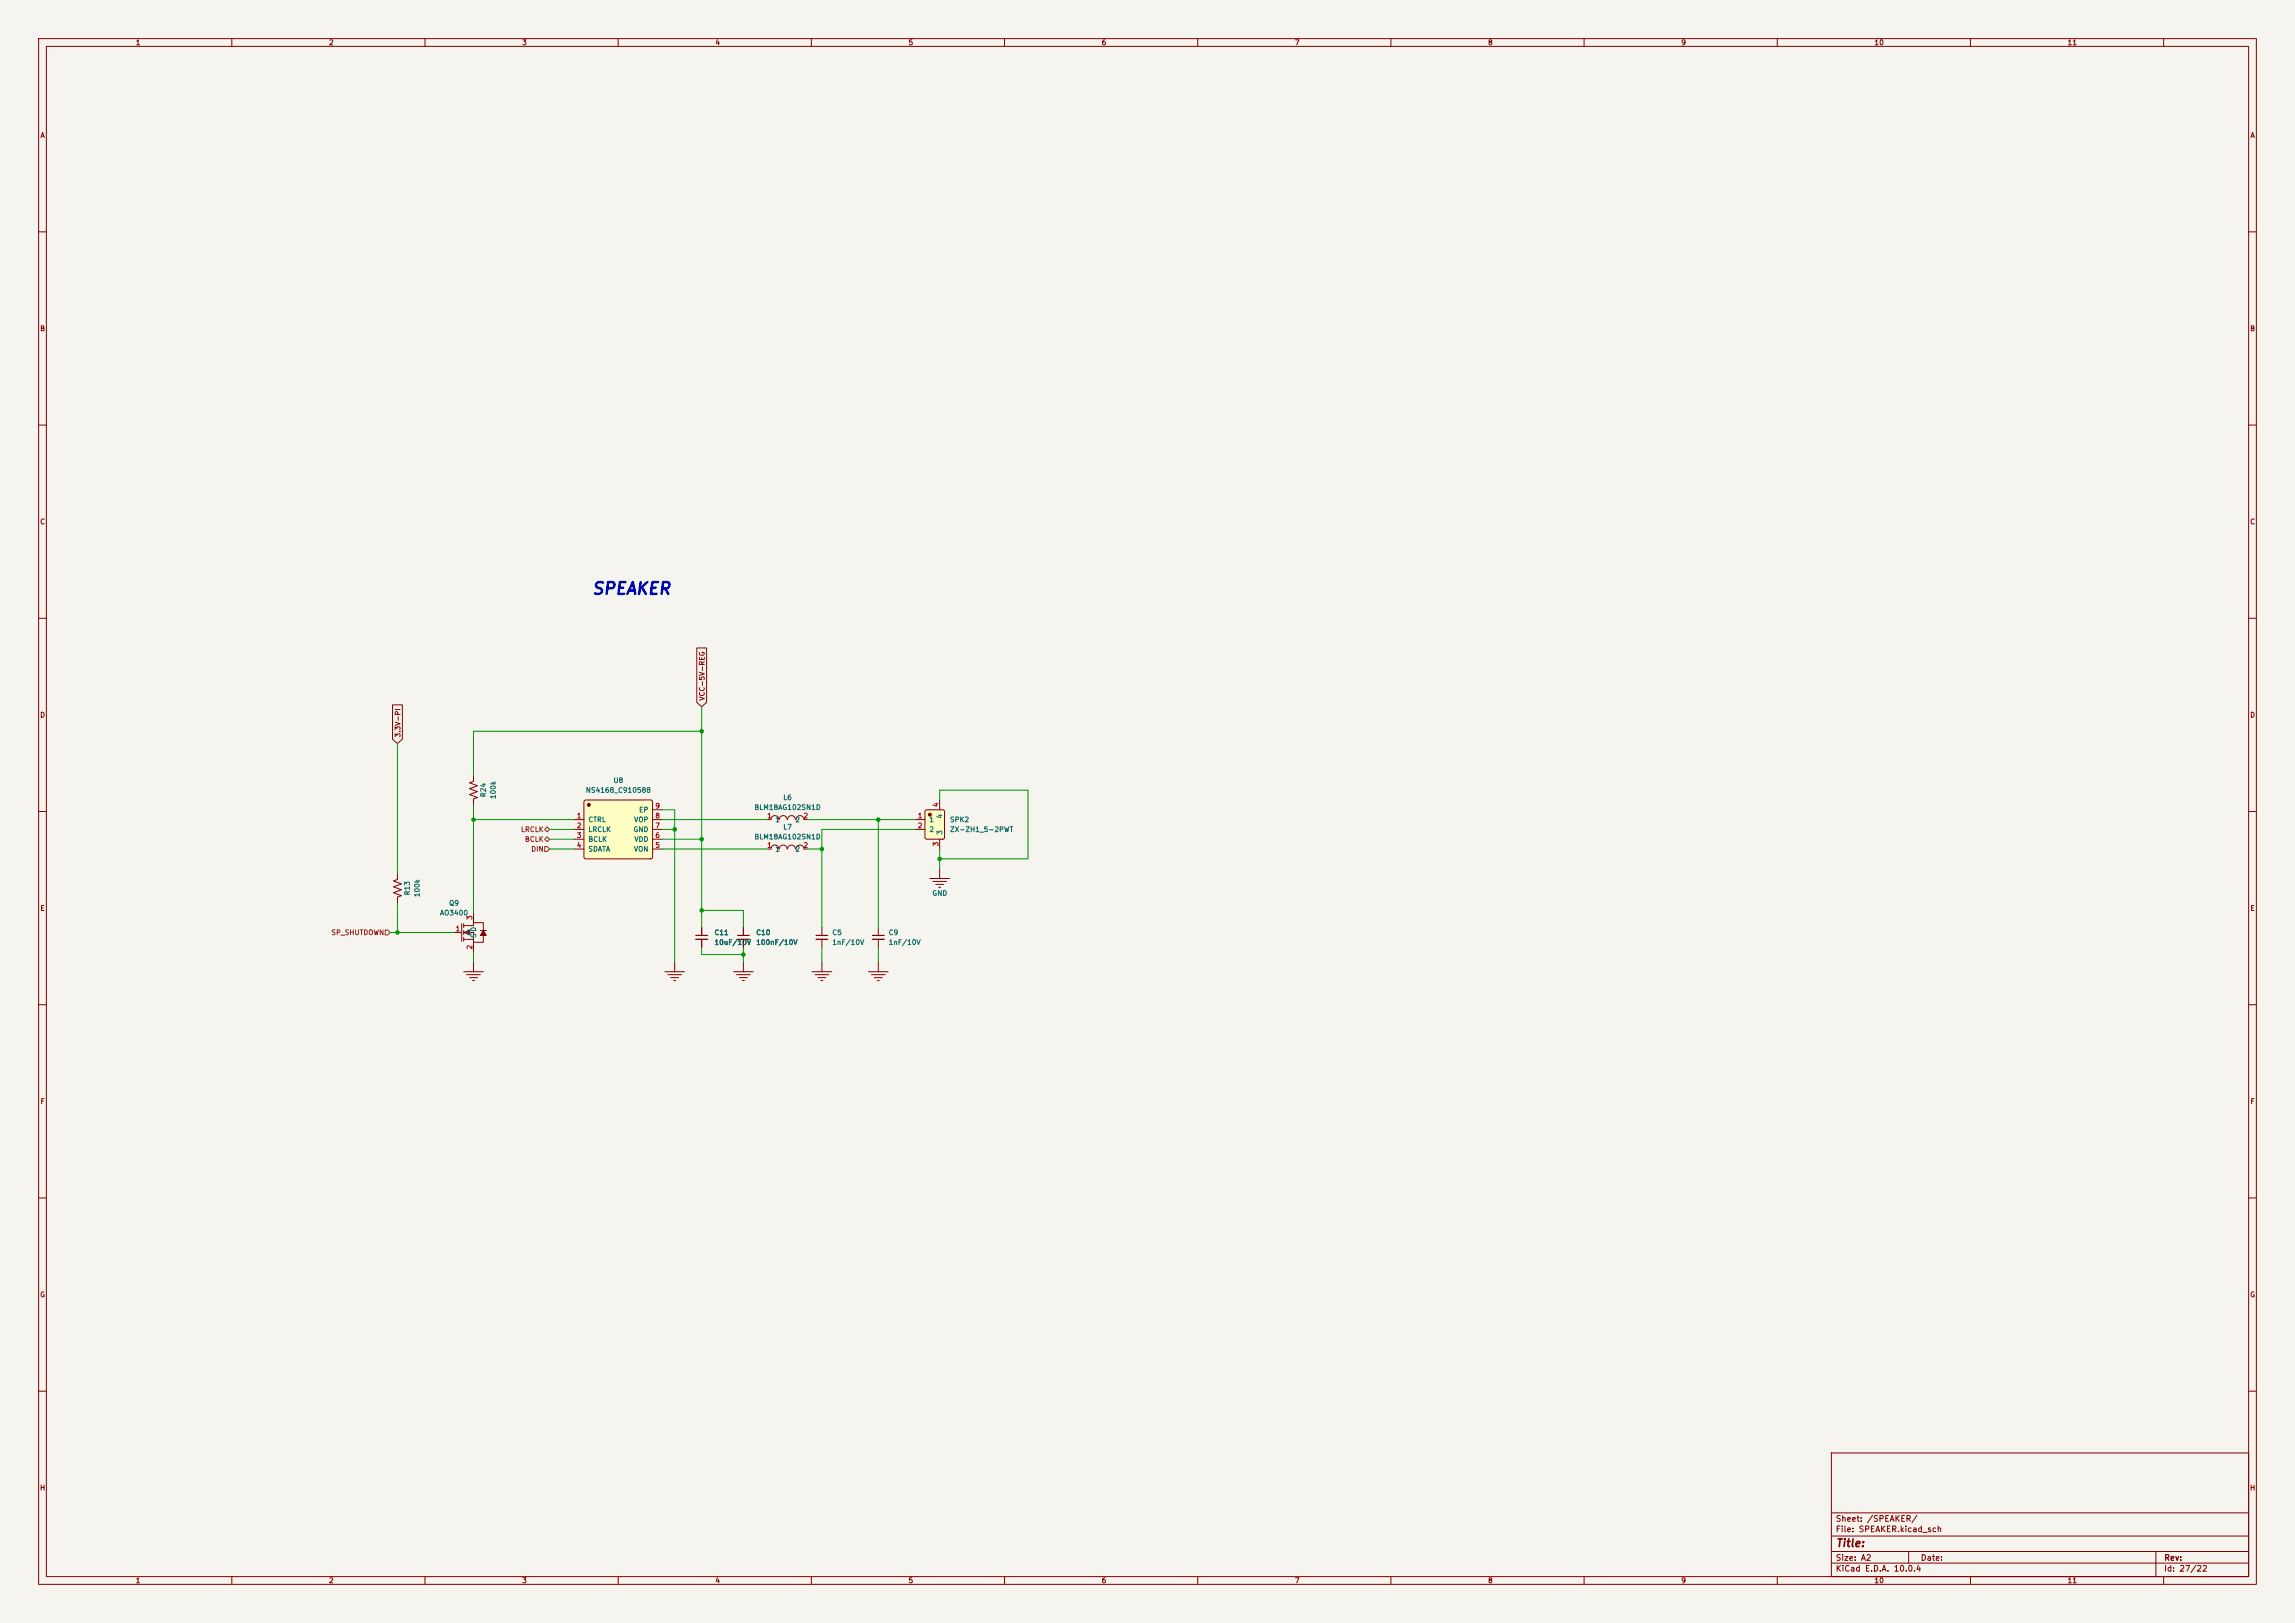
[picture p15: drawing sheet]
<svg xmlns="http://www.w3.org/2000/svg" width="594mm" height="420mm" viewBox="0 0 594 420" stroke-linecap="round" stroke-linejoin="round" font-family="sans-serif">
<defs><g id="words">
<text font-size="3.1" fill="#0000c2" x="153" y="154.6">SPEAKER</text>
<text font-size="2" fill="#840000" x="475" y="400.8">Title:</text>
<g font-size="1.5" fill="#840000">
<text x="475" y="394.1">Sheet: /SPEAKER/</text>
<text x="475" y="396.8">File: SPEAKER.kicad_sch</text>
<text x="475" y="407">KiCad E.D.A. 10.0.4</text>
<text x="475" y="404.2">Size: A2</text>
<text x="497" y="404.2">Date:</text>
<text x="560" y="404.2">Rev:</text>
<text x="560" y="407">Id: 27/22</text>
</g>
<g font-size="1.3" fill="#840000">
<text x="35" y="12">1</text>
<text x="85" y="12">2</text>
<text x="135" y="12">3</text>
<text x="185" y="12">4</text>
<text x="235" y="12">5</text>
<text x="285" y="12">6</text>
<text x="335" y="12">7</text>
<text x="385" y="12">8</text>
<text x="435" y="12">9</text>
<text x="485" y="12">10</text>
<text x="535" y="12">11</text>
<text x="10.3" y="36">A</text>
<text x="582.3" y="36">A</text>
<text x="10.3" y="86">B</text>
<text x="582.3" y="86">B</text>
<text x="10.3" y="136">C</text>
<text x="582.3" y="136">C</text>
<text x="10.3" y="186">D</text>
<text x="182.7" y="181.5" transform="rotate(-90 182.7 181.5)">VCC-5V-REG</text>
<text x="582.3" y="186">D</text>
<text x="103.9" y="191" transform="rotate(-90 103.9 191)">3.3V-PI</text>
<text x="10.3" y="236">E</text>
<text x="582.3" y="236">E</text>
<text x="10.3" y="286">F</text>
<text x="582.3" y="286">F</text>
<text x="10.3" y="336">G</text>
<text x="582.3" y="336">G</text>
<text x="10.2" y="386">H</text>
<text x="582.2" y="386">H</text>
<text x="35" y="410">1</text>
<text x="85" y="410">2</text>
<text x="135" y="410">3</text>
<text x="185" y="410">4</text>
<text x="235" y="410">5</text>
<text x="285" y="410">6</text>
<text x="335" y="410">7</text>
<text x="385" y="410">8</text>
<text x="435" y="410">9</text>
<text x="485" y="410">10</text>
<text x="535" y="410">11</text>
</g>
<g font-size="1.3" fill="#006464">
<text x="158.6" y="202.9">U8</text>
<text x="126.1" y="206.4" transform="rotate(-90 126.1 206.4)">R24</text>
<text x="128.6" y="206.9" transform="rotate(-90 128.6 206.9)">100k</text>
<text x="151.5" y="205.4">NS4168_C910588</text>
<text x="195.1" y="209.9">BLM18AG102SN1D</text>
<text x="202.6" y="207.3">L6</text>
<text x="152.1" y="213.1">CTRL</text>
<text x="152.1" y="215.6">LRCLK</text>
<text x="163.8" y="215.6">GND</text>
<text x="164" y="213.1">VOP</text>
<text x="165.3" y="210.5">EP</text>
<text x="200.5" y="213.1">1</text>
<text x="202.6" y="215">L7</text>
<text x="205.7" y="213.1">2</text>
<text x="240.4" y="213.1">1</text>
<text x="240.4" y="215.6">2</text>
<text x="244.2" y="212" transform="rotate(-90 244.2 212)">4</text>
<text x="245.8" y="215.6">ZX-ZH1_5-2PWT</text>
<text x="245.8" y="213.1">SPK2</text>
<text x="152.1" y="218.1">BCLK</text>
<text x="152.1" y="220.7">SDATA</text>
<text x="163.9" y="220.7">VON</text>
<text x="164.1" y="218.1">VDD</text>
<text x="195.1" y="217.5">BLM18AG102SN1D</text>
<text x="200.5" y="220.7">1</text>
<text x="205.7" y="220.7">2</text>
<text x="244.2" y="216.2" transform="rotate(-90 244.2 216.2)">3</text>
<text x="106.4" y="231.8" transform="rotate(-90 106.4 231.8)">R13</text>
<text x="108.9" y="232.3" transform="rotate(-90 108.9 232.3)">100k</text>
<text x="241.2" y="232.1">GND</text>
<text x="113.7" y="237.2">AO3400</text>
<text x="116.1" y="234.7">Q9</text>
<text x="120.5" y="242.3">G</text>
<text x="123.5" y="242.8" transform="rotate(-90 123.5 242.8)">SD</text>
<text x="184.8" y="244.8">10uF/10V</text>
<text x="184.8" y="242.3">C11</text>
<text x="195.6" y="242.3">C10</text>
<text x="195.6" y="244.8">100nF/10V</text>
<text x="215.3" y="242.3">C5</text>
<text x="215.3" y="244.8">1nF/10V</text>
<text x="229.9" y="242.3">C9</text>
<text x="229.9" y="244.8">1nF/10V</text>
</g>
<g font-size="1.3" fill="#a90000">
<text x="169.5" y="209.5">9</text>
<text x="243.2" y="209" transform="rotate(-90 243.2 209)">4</text>
<text x="149.2" y="212.1">1</text>
<text x="149.2" y="214.6">2</text>
<text x="169.5" y="214.6">7</text>
<text x="169.5" y="212.1">8</text>
<text x="198.4" y="212.1">1</text>
<text x="207.8" y="212.1">2</text>
<text x="237.4" y="212.1">1</text>
<text x="237.4" y="214.6">2</text>
<text x="149.2" y="217.1">3</text>
<text x="149.2" y="219.7">4</text>
<text x="169.5" y="219.7">5</text>
<text x="169.5" y="217.1">6</text>
<text x="198.4" y="219.7">1</text>
<text x="207.8" y="219.7">2</text>
<text x="243.2" y="219.1" transform="rotate(-90 243.2 219.1)">3</text>
<text x="122.5" y="238.2" transform="rotate(-90 122.5 238.2)">3</text>
<text x="117.8" y="241.3">1</text>
<text x="122.5" y="245.8" transform="rotate(-90 122.5 245.8)">2</text>
</g>
<g font-size="1.3" fill="#725600">
<text x="134.7" y="215.6">LRCLK</text>
<text x="135.7" y="218.1">BCLK</text>
<text x="137.4" y="220.7">DIN</text>
<text x="85.6" y="242.3">SP_SHUTDOWN</text>
</g>
</g></defs>
<path d="M0 0h594v420h-594z" fill="#f5f4ef" stroke="#f5f4ef" stroke-width=".26"/>
<g fill="none" stroke="#840000" stroke-width=".26">
<path d="M10 10h574v400h-574zM12 12h570v396h-570zM60 10v2M110 10v2M160 10v2M210 10v2M260 10v2M310 10v2M360 10v2M410 10v2M460 10v2M510 10v2"/>
<path d="M560 10v2M10 60h2M582 60h2M10 110h2M582 110h2M10 160h2M582 160h2M10 210h2M582 210h2M172.1 251.5h5.1M172.8 252.2h3.6M173.6 253h2"/>
<path d="M174.4 253.7h.5M174.6 248.9v2.6M181.6 240v2.1M181.6 243.1v2M192.4 240v2.1M192.4 243.1v2M210.2 251.5h5.1M210.9 252.2h3.6M211.7 253h2M212.5 253.7h.5M212.7 240v2.1M212.7 243.1v2"/>
<path d="M212.7 248.9v2.6M224.8 251.5h5.1M225.6 252.2h3.5M226.3 253h2M227.1 253.7h.5M227.3 240v2.1M227.3 243.1v2M227.3 248.9v2.6M10 260h2M582 260h2M10 310h2M582 310h2"/>
<path d="M10 360h2M474 376h108v32h-108zM582 360h2M474 397.5h108M474 391.5h108M60 408v2M110 408v2M160 408v2M210 408v2M260 408v2M310 408v2M360 408v2"/>
<path d="M410 408v2M460 408v2M474 404.5h108M474 401.5h108M494 401.5v3M510 408v2M558 401.5v6.5M560 408v2"/>
</g>
<path d="M180.1 242.1h3M190.9 242.1h3M211.2 242.1h3M225.8 242.1h3.1" fill="none" stroke="#840000" stroke-width=".3"/>
<path d="M180.1 243.1h3M190.9 243.1h3M211.2 243.1h3M225.8 243.1h3.1" fill="none" stroke="#840000" stroke-width=".33"/>
<path d="M151.3 207.2l.2-.2h16.9l.4 .2 .1 .2v14.3l-.1 .4-.4 .2h-16.8l-.3-.2-.2-.3v-14.3z" fill="#ffffc2"/>
<g fill="#840000" stroke="#840000" stroke-width=".26">
<path d="M120 241.3l1.5-.5v1z"/>
<path d="M125.1 240.8l.8 1.3h-1.6z"/>
<circle cx="152.4" cy="208.3" r=".38"/>
</g>
<g fill="none" stroke="#840000" stroke-width=".26">
<path d="M148.6 212.1h2.5M148.6 214.6h2.5M148.6 217.2h2.5M148.6 219.7h2.5M151.3 207.2l.2-.2h16.9l.4 .2 .1 .2v14.3l-.1 .4-.4 .2h-16.8l-.3-.2-.2-.3v-14.3zM168.9 212.1h2.5M168.9 214.6h2.5M168.9 217.2h2.5M168.9 219.7h2.5M168.9 209.6h2.5M198.8 212.1h.7M199.5 212.1a1.01 1.01 0 0 1 1.1-1 1.01 1.01 0 0 1 1 1"/>
<path d="M201.7 212.1a1.01 1.01 0 0 1 1-1 1.01 1.01 0 0 1 1 1M203.9 212.1a1.01 1.01 0 0 1 1-1 1.01 1.01 0 0 1 1 1M206 212.1a1.02 1.02 0 0 1 1.1-1 1.02 1.02 0 0 1 1 1M208.2 212.1h.7M102.9 226.1v1.5l-1 .4 2 .7-2 .8 2 .8-2 .7 2 .8-1 .4v1.5M119.5 239v4.6M120 239.5h2.6v-.7h2.5v2M120 239v1M122.6 236.2v2.6M117.5 241.3h2M120 241.3h2.6v2.5h2.5v-1.7M120 251.5h5.1"/>
<path d="M120 240.8v1M120 242.6v1M120 243.1h2.6M120.8 252.2h3.5M121.5 253h2.1M122.3 253.7h.5M122.6 243.8v2.6M122.6 248.9v2.6M124.3 240.8h1.6M189.9 251.5h5M190.6 252.2h3.6M191.4 253h2"/>
<path d="M192.2 253.7h.5M192.4 248.9v2.6"/>
</g>
<path d="M239.5 209.7l.3-.1h4.2l.4 .2 .1 6.9-.3 .4-4.3 .1-.4-.3-.1-6.8z" fill="#ffffc2"/>
<circle cx="240.7" cy="210.8" r=".38" fill="#840000" stroke="#840000" stroke-width=".26"/>
<g fill="none" stroke="#840000" stroke-width=".26">
<path d="M180.3 167.7h2.6v14.1l-1.3 1.1-1.3-1.1zM101.6 182.4h2.5v8.9l-1.2 1.1-1.3-1.1zM122.6 200.7v1.5l-1.1 .4 2.1 .7-2.1 .8 2.1 .8-2.1 .7 2.1 .8-1 .4v1.5M198.8 219.7h.7M199.5 219.7a1.01 1.01 0 0 1 1.1-1 1.01 1.01 0 0 1 1 1M201.7 219.7a1.01 1.01 0 0 1 1-1 1.01 1.01 0 0 1 1 1M203.9 219.7a1.01 1.01 0 0 1 1-1 1.01 1.01 0 0 1 1 1M206 219.7a1.02 1.02 0 0 1 1.1-1 1.02 1.02 0 0 1 1 1M208.2 219.7h.7M236.9 212.1h2.5M236.9 214.6h2.5M239.5 209.7l.3-.1h4.2l.4 .2 .1 6.9-.3 .4-4.3 .1-.4-.3-.1-6.8z"/>
<path d="M243.2 207v2.6M243.2 217.2v2.5M240.7 227.3h5M241.4 228.1h3.6M242.2 228.9h2M243 229.6h.5M243.2 224.8v2.5M181.6 240v2.1M181.6 243.1v2M192.4 240v2.1M192.4 243.1v2"/>
</g>
<path d="M141 219.1h.6l.6 .6-.6 .6h-.6zM141 217.2l.6-.7 .6 .7-.6 .6zM141 214.6l.6-.6 .6 .6-.6 .7zM99.7 240.7h.6l.7 .6-.7 .6h-.6z" fill="none" stroke="#725600" stroke-width=".26"/>
<g fill="none" stroke="#009600" stroke-width=".26">
<path d="M102.9 192.4v33.7M181.6 182.9v57.1M181.6 189.2h-59v11.5M122.6 212.1h26M122.6 208.3v27.9M142.2 219.7h6.4M142.2 214.6h6.4M142.2 217.2h6.4M171.4 219.7h27.4M171.4 212.1h27.4M171.4 214.6h3.2M171.4 209.6h3.2v39.3"/>
<path d="M171.4 217.2h10.2M208.9 219.7h3.8M208.9 212.1h28M227.3 212.1v27.9M236.9 214.6h-24.2v25.4M243.2 207v-2.5h22.9v17.8h-22.9M243.2 219.7v5.1M102.9 233.7v7.6M181.6 235.6h10.8v4.4M101 241.3h16.5M122.6 246.4v2.5M181.6 245.1v1.9h10.8"/>
<path d="M192.4 245.1v3.8M212.7 245.1v3.8M227.3 245.1v3.8"/>
</g>
<g fill="#009600" stroke="#009600" stroke-width=".26">
<circle cx="181.6" cy="189.2" r=".46"/>
<circle cx="122.6" cy="212.1" r=".46"/>
<circle cx="181.6" cy="217.2" r=".46"/>
<circle cx="181.6" cy="235.6" r=".46"/>
<circle cx="174.6" cy="214.6" r=".46"/>
<circle cx="102.9" cy="241.3" r=".46"/>
<circle cx="212.7" cy="219.7" r=".46"/>
<circle cx="227.3" cy="212.1" r=".46"/>
<circle cx="243.2" cy="222.3" r=".46"/>
<circle cx="192.4" cy="247" r=".46"/>
</g>
<use href="#words"/>
</svg>
